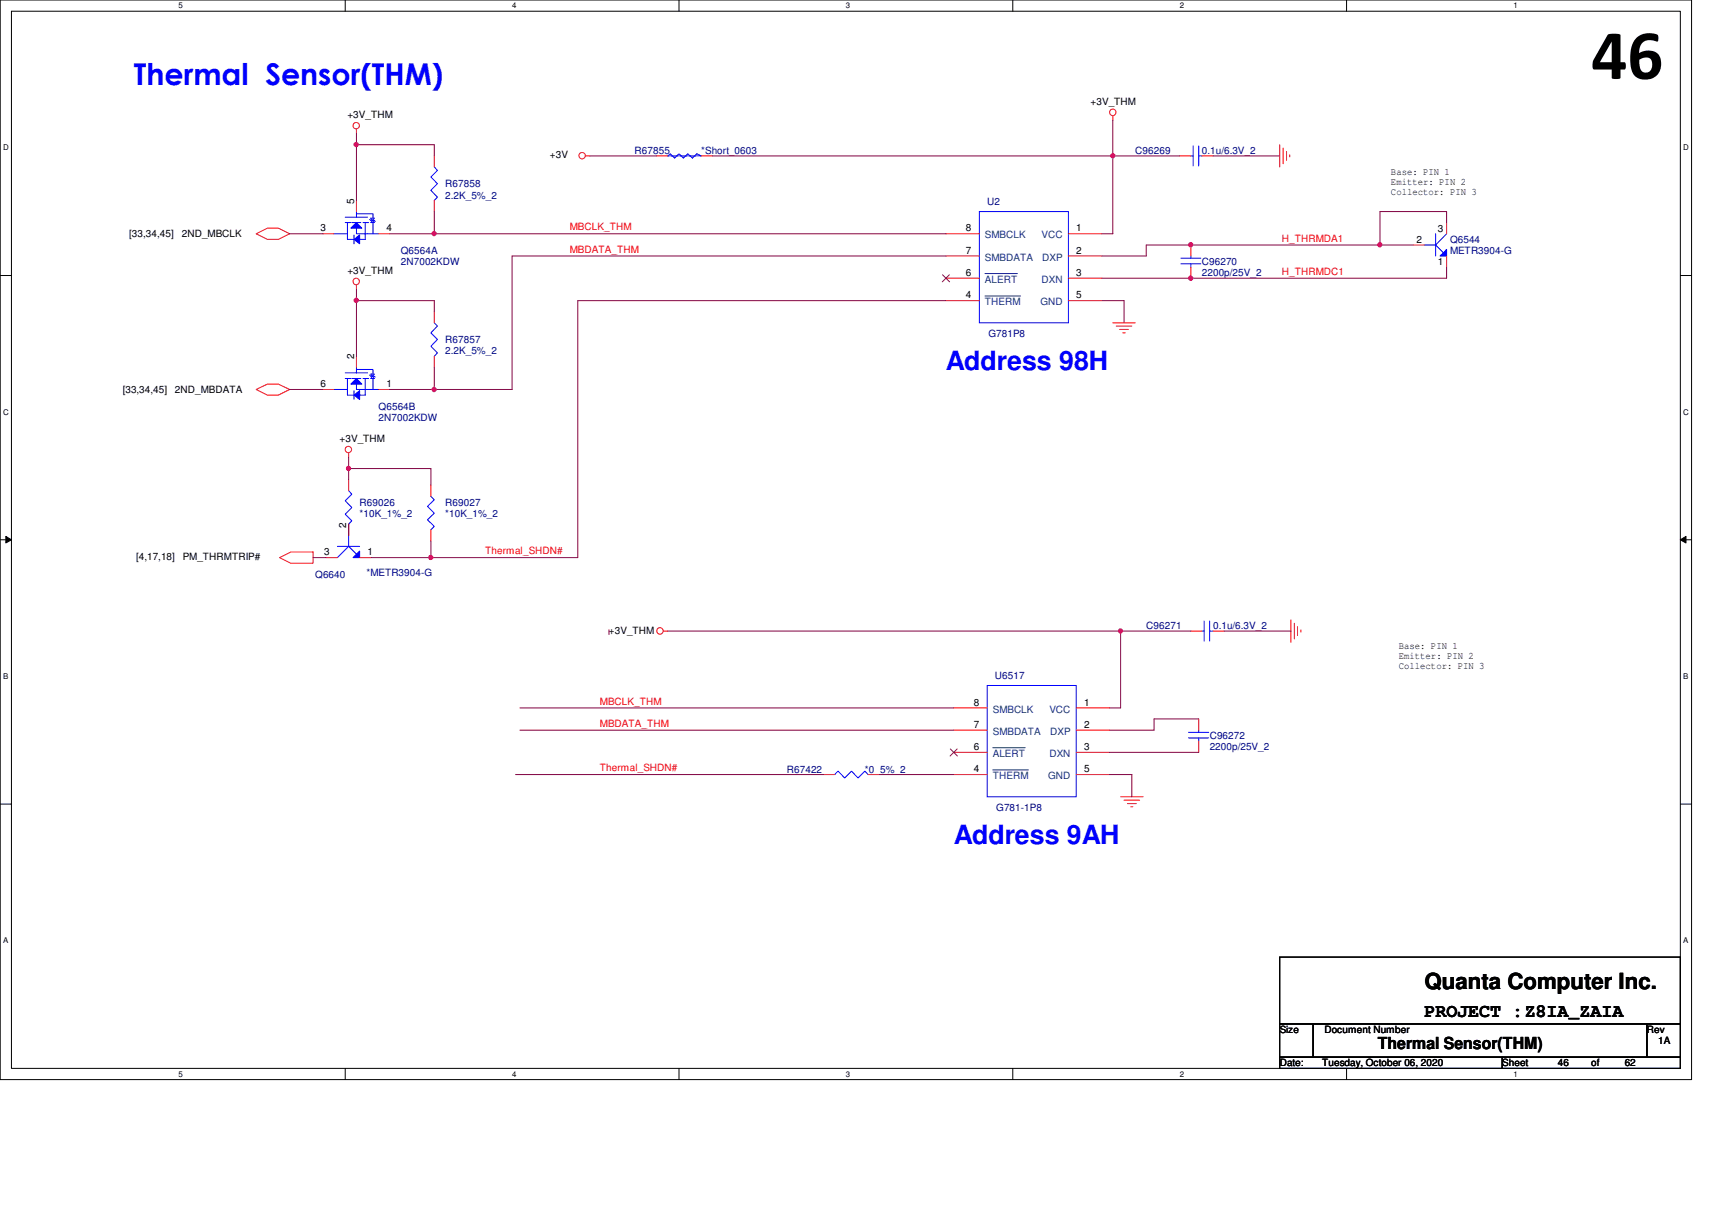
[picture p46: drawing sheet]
<svg xmlns="http://www.w3.org/2000/svg" width="297mm" height="210mm" viewBox="0 0 297 210" stroke-linecap="round" stroke-linejoin="round" font-family="sans-serif">
<defs><g id="words">
<text font-size="12.3" x="276.1" y="13.7">46</text>
<text font-size="5.2" fill="#00f" x="23.2" y="14.7">Thermal Sensor(THM)</text>
<g font-size="4.6" fill="#00f">
<text x="164.1" y="64.1">Address 98H</text>
<text x="165.5" y="146.4">Address 9AH</text>
</g>
<text font-size="3.9" x="247.1" y="171.5">Quanta Computer Inc.</text>
<text font-size="3.3" x="247.1" y="176.4">PROJECT :Z8IA_ZAIA</text>
<text font-size="2.9" x="239.1" y="182">Thermal Sensor(THM)</text>
<g font-size="1.7">
<text x="60.3" y="20.5">+3V_THM</text>
<text x="189.2" y="18.2">+3V_THM</text>
<text x="95.4" y="27.5">+3V</text>
<text x="61.4" y="35.3" transform="rotate(-90 61.4 35.3)">5</text>
<text x="241.3" y="30.4">Base: PIN 1</text>
<text x="241.3" y="32.1">Emitter: PIN 2</text>
<text x="241.3" y="33.8">Collector: PIN 3</text>
<text x="22.4" y="41.2">[33,34,45]</text>
<text x="31.5" y="41.2">2ND_MBCLK</text>
<text x="55.6" y="40.1">3</text>
<text x="67.1" y="40.1">4</text>
<text x="167.6" y="40.1">8</text>
<text x="186.7" y="40.1">1</text>
<text x="249.5" y="40.2">3</text>
<text x="60.3" y="47.6">+3V_THM</text>
<text x="167.6" y="44">7</text>
<text x="167.6" y="47.8">6</text>
<text x="186.7" y="44">2</text>
<text x="186.7" y="47.8">3</text>
<text x="245.8" y="42.2">2</text>
<text x="249.5" y="46">1</text>
<text x="167.6" y="51.7">4</text>
<text x="186.7" y="51.7">5</text>
<text x="61.4" y="62.4" transform="rotate(-90 61.4 62.4)">2</text>
<text x="21.3" y="68.2">[33,34,45]</text>
<text x="30.3" y="68.2">2ND_MBDATA</text>
<text x="55.6" y="67.1">6</text>
<text x="67.1" y="67.1">1</text>
<text x="58.9" y="76.7">+3V_THM</text>
<text x="60.1" y="91.5" transform="rotate(-90 60.1 91.5)">2</text>
<text x="23.6" y="97.2">[4,17,18]</text>
<text x="31.7" y="97.2">PM_THRMTRIP#</text>
<text x="56.2" y="96.3">3</text>
<text x="63.8" y="96.3">1</text>
<text x="105.7" y="109.9">+3V_THM</text>
<text x="242.7" y="112.6">Base: PIN 1</text>
<text x="242.7" y="114.3">Emitter: PIN 2</text>
<text x="242.7" y="116.1">Collector: PIN 3</text>
<text x="168.9" y="122.4">8</text>
<text x="188.1" y="122.4">1</text>
<text x="168.9" y="126.2">7</text>
<text x="168.9" y="130.1">6</text>
<text x="188.1" y="126.2">2</text>
<text x="188.1" y="130.1">3</text>
<text x="168.9" y="133.9">4</text>
<text x="188.1" y="133.9">5</text>
<text x="222" y="179.2">Size</text>
<text x="229.8" y="179.2">Document Number</text>
<text x="285.7" y="179.2">Rev</text>
<text x="222" y="185">Date:</text>
<text x="229.4" y="185">Tuesday, October 06, 2020</text>
<text x="260.6" y="185">Sheet</text>
<text x="270.3" y="185">46</text>
<text x="276.1" y="185">of</text>
<text x="281.9" y="185">62</text>
<text x="287.7" y="181.1">1A</text>
</g>
<g font-size="1.7" fill="#000080">
<text x="110.1" y="26.7">R67855</text>
<text x="121.7" y="26.7">*Short_0603</text>
<text x="197" y="26.7">C96269</text>
<text x="208.5" y="26.7">0.1u/6.3V_2</text>
<text x="77.3" y="32.5">R67858</text>
<text x="77.3" y="34.5">2.2K_5%_2</text>
<text x="171.3" y="35.6">U2</text>
<text x="69.6" y="44.1">Q6564A</text>
<text x="69.6" y="46">2N7002KDW</text>
<text x="208.5" y="46">C96270</text>
<text x="208.5" y="48">2200p/25V_2</text>
<text x="251.6" y="42.2">Q6544</text>
<text x="251.6" y="44.1">METR3904-G</text>
<text x="77.3" y="59.5">R67857</text>
<text x="171.5" y="58.4">G781P8</text>
<text x="77.3" y="61.5">2.2K_5%_2</text>
<text x="65.7" y="71.1">Q6564B</text>
<text x="65.7" y="73.1">2N7002KDW</text>
<text x="62.4" y="87.7">R69026</text>
<text x="62.4" y="89.7">*10K_1%_2</text>
<text x="77.3" y="87.7">R69027</text>
<text x="77.3" y="89.7">*10K_1%_2</text>
<text x="54.7" y="100.3">Q6640</text>
<text x="63.6" y="99.9">*METR3904-G</text>
<text x="198.9" y="109.1">C96271</text>
<text x="210.5" y="109.1">0.1u/6.3V_2</text>
<text x="172.6" y="117.9">U6517</text>
<text x="209.9" y="128.3">C96272</text>
<text x="209.9" y="130.2">2200p/25V_2</text>
<text x="136.5" y="134.1">R67422</text>
<text x="150.1" y="134.1">*0_5%_2</text>
<text x="172.8" y="140.6">G781-1P8</text>
</g>
<g font-size="1.7" fill="#f00">
<text x="98.9" y="40">MBCLK_THM</text>
<text x="222.4" y="41.9">H_THRMDA1</text>
<text x="98.9" y="43.8">MBDATA_THM</text>
<text x="222.4" y="47.7">H_THRMDC1</text>
<text x="84.2" y="96.1">Thermal_SHDN#</text>
<text x="104.1" y="122.2">MBCLK_THM</text>
<text x="104.1" y="126.1">MBDATA_THM</text>
<text x="104.1" y="133.8">Thermal_SHDN#</text>
</g>
<g font-size="1.7" fill="#004080">
<text x="170.9" y="41.4">SMBCLK</text>
<text x="180.7" y="41.4">VCC</text>
<text x="170.9" y="45.2">SMBDATA</text>
<text x="180.8" y="45.2">DXP</text>
<text x="170.9" y="49.1">ALERT</text>
<text x="170.9" y="53">THERM</text>
<text x="180.5" y="53">GND</text>
<text x="180.7" y="49.1">DXN</text>
<text x="172.3" y="123.6">SMBCLK</text>
<text x="182.1" y="123.6">VCC</text>
<text x="172.3" y="127.5">SMBDATA</text>
<text x="172.3" y="131.3">ALERT</text>
<text x="182.1" y="131.3">DXN</text>
<text x="182.2" y="127.5">DXP</text>
<text x="172.3" y="135.2">THERM</text>
<text x="181.9" y="135.2">GND</text>
</g>
<g font-size="1.4">
<text x="30.9" y="1.4">5</text>
<text x="88.9" y="1.4">4</text>
<text x="146.8" y="1.4">3</text>
<text x="204.7" y="1.4">2</text>
<text x="262.6" y="1.4">1</text>
<text x=".5" y="26.1">D</text>
<text x="292.1" y="26.1">D</text>
<text x=".5" y="71.9">C</text>
<text x="292.1" y="71.9">C</text>
<text x=".5" y="117.8">B</text>
<text x="292.1" y="117.8">B</text>
<text x=".5" y="163.6">A</text>
<text x="292.1" y="163.6">A</text>
<text x="30.9" y="186.8">5</text>
<text x="88.9" y="186.8">4</text>
<text x="146.8" y="186.8">3</text>
<text x="204.7" y="186.8">2</text>
<text x="262.6" y="186.8">1</text>
</g>
</g></defs>
<path d="M0 0h293.5v187.3h-293.5zM2 1.9h289.5v183.4h-289.5z" fill="none" stroke="#000" stroke-width=".17"/>
<g fill="#fff">
<path d="M30.9 .2h.8v1.5h-.8z"/>
<path d="M30.9 185.5h.8v1.6h-.8z"/>
</g>
<path d="M59.9 0v1.9M59.9 185.3v2" fill="none" stroke="#000" stroke-width=".17"/>
<g fill="#fff">
<path d="M88.9 .2h.7v1.5h-.7z"/>
<path d="M88.9 185.5h.7v1.6h-.7z"/>
</g>
<path d="M117.8 0v1.9M117.8 185.3v2" fill="none" stroke="#000" stroke-width=".17"/>
<g fill="#fff">
<path d="M146.8 .2h.7v1.5h-.7z"/>
<path d="M146.8 185.5h.7v1.6h-.7z"/>
</g>
<path d="M175.7 0v1.9M175.7 185.3v2" fill="none" stroke="#000" stroke-width=".17"/>
<g fill="#fff">
<path d="M204.7 .2h.7v1.5h-.7z"/>
<path d="M204.7 185.5h.7v1.6h-.7z"/>
</g>
<path d="M233.6 0v1.9M233.6 185.3v2" fill="none" stroke="#000" stroke-width=".17"/>
<g fill="#fff">
<path d="M262.6 .2h.8v1.5h-.8z"/>
<path d="M262.6 185.5h.8v1.6h-.8z"/>
<path d="M.5 24.8h1v1.6h-1z"/>
<path d="M292.1 24.8h.9v1.6h-.9z"/>
<path d="M.5 70.7h1v1.5h-1z"/>
<path d="M292.1 70.7h.9v1.5h-.9z"/>
</g>
<path d="M0 47.8h2M291.5 47.8h2" fill="none" stroke="#000" stroke-width=".17"/>
<g fill="#fff">
<path d="M.5 116.5h.9v1.6h-.9z"/>
<path d="M292.1 116.5h.8v1.6h-.8z"/>
</g>
<path d="M0 93.6h2M1 93l1 .6-1 .6zM291.5 93.6l1-.6v1.2zM291.5 93.6h2" fill="none" stroke="#000" stroke-width=".17"/>
<path d="M1 93l1 .6-1 .6zM291.5 93.6l1-.6v1.2z" fill="#000"/>
<g fill="#fff">
<path d="M.5 162.4h.9v1.5h-.9z"/>
<path d="M292.1 162.4h.8v1.5h-.8z"/>
</g>
<path d="M0 139.5h2M291.5 139.5h2M222 166h69.5v11.6h-69.5zM222 177.6h5.8v5.8h-5.8zM227.8 177.6h57.9v5.8h-57.9zM285.7 177.6h5.8v5.8h-5.8zM222 183.4h38.6v1.9h-38.6zM260.6 183.4h30.9v1.9h-30.9z" fill="none" stroke="#000" stroke-width=".17"/>
<g fill="none" stroke="#f00" stroke-width=".17">
<path d="M61.8 22.4v.8M101.6 27.1h.8M193.1 20.1v.8M222 25.1v3.9M222.6 25.7v2.7M223.2 26.3v1.5M223.8 26.8v.4M44.4 40.6l2-1h1.9l1.9 1-1.9 .9h-1.9zM61.8 49.4v.8M193.1 56h3.9M193.7 56.6h2.7M194.3 57.1h1.5"/>
<path d="M194.8 57.7h.4M44.4 67.6l2-1h1.9l1.9 1-1.9 .9h-1.9zM60.5 78.6v.8M48.5 96.7l2-.9h3.8v1.9h-3.8zM115.1 109.5h.8M206.6 109.5h1.9M210.5 109.5h1.9M224 107.5v3.9M224.6 108.1v2.7M225.1 108.7v1.5M225.7 109.3v.3M194.4 138.2h3.9"/>
<path d="M195 138.8h2.7M195.6 139.4h1.5M196.2 140h.4"/>
<circle cx="193.1" cy="19.5" r=".56"/>
<circle cx="61.8" cy="21.8" r=".56"/>
<circle cx="101" cy="27" r=".56"/>
<circle cx="61.8" cy="48.8" r=".56"/>
<circle cx="60.4" cy="78" r=".56"/>
<circle cx="114.5" cy="109.4" r=".56"/>
</g>
<path d="M208.5 109.5h.4M208.9 107.7v3.5M209.9 109.5h.6M209.9 107.7v3.5" fill="none" stroke="#00f" stroke-width=".17"/>
<path d="M60.9 66.6l.9-.9 1 .9z" fill="#00f"/>
<path d="M60.9 66.6l.9-.9 1 .9z" fill="none" stroke="#00f" stroke-width=".17"/>
<path d="M61.4 68.5l1-.7v1.5z" fill="#00f"/>
<g fill="none" stroke="#00f" stroke-width=".17">
<path d="M206.6 27.1h.4M207 25.3v3.5M208 27.1h.5M208 25.3v3.5M204.9 45.8h3.5M204.9 44.8h3.5M206.6 44.4v.4M206.6 45.8v.6M58 67.6h2.3M59.9 64.7h3.9M59.9 65.7h1M60.3 65.7v2.8h1.1"/>
<path d="M61 65.7h1.6M61.4 67.8v1.5M61.4 68.5l1-.7v1.5zM61.8 63.7v1M61.8 64.1h2.9v.8M61.8 66.6v1h3.9M63 65.7h1M63.4 65.7v2.8h-1M64.1 65.1l.2 .2h.6l.2 .1M64.3 64.9l.6 .8h-.6l.6-.8zM64.7 65.7v1.9"/>
</g>
<path d="M204.7 27.1h1.9M208.5 27.1h2M206.6 42.5v1.9M206.6 46.4v1.9M56 67.6h2M61.8 61.8v1.9M65.7 67.6h1.9" fill="none" stroke="#f00" stroke-width=".17"/>
<path d="M61.3 96.7l1.1-1.1v1.1z" fill-rule="evenodd" fill="#00f"/>
<path d="M247.1 42.5h2M249.1 40.6v3.8M251 40.6l-1.9 1.9 1.3 1.4M58.5 94.8h3.9M60.5 92.9v1.9M61.3 96.7l1.1-1.1v1.1zM61.8 96.1l-1.3-1.3-2 1.9M74.8 86.1l.5 .6-1.1 1.1 1.1 1.2-1.1 1.2 1.1 1.1-.5 .6" fill="none" stroke="#00f" stroke-width=".17"/>
<path d="M56.6 96.7h1.9M60.5 90.9v2M62.4 96.7h1.9M74.8 91.9v2M74.8 84.2v1.9" fill="none" stroke="#f00" stroke-width=".17"/>
<path d="M251 43.3v1.1h-1.2z" fill-rule="evenodd" fill="#00f"/>
<path d="M251 43.3v1.1h-1.2z" fill="none" stroke="#00f" stroke-width=".17"/>
<path d="M251 38.6v2M245.2 42.5h1.9M251 44.4v2" fill="none" stroke="#f00" stroke-width=".17"/>
<path d="M60.9 39.6l.9-1 1 1z" fill="#00f"/>
<path d="M60.9 39.6l.9-1 1 1z" fill="none" stroke="#00f" stroke-width=".17"/>
<path d="M61.4 41.5l1-.7v1.5z" fill="#00f"/>
<g fill="none" stroke="#00f" stroke-width=".17">
<path d="M59.9 37.7h3.9M59.9 38.6h1M60.3 38.6v2.9h1.1M61 38.6h1.6M61.8 36.7v1M61.8 37.1h2.9v.7M61.8 39.6v1h3.9M63 38.6h1M63.4 38.6v2.9h-1M64.1 38.1l.2 .1h.6l.2 .2M64.3 37.8l.6 .8h-.6l.6-.8zM64.7 38.6v2"/>
<path d="M75.3 29l.6 .5-1.1 1.2 1.1 1.2-1.1 1.1 1.1 1.2-.6 .6M115.9 27.1l.4-.4 .7 .7 .8-.7 .8 .7 .7-.7 .8 .7 .8-.7 .8 .4zM169.9 36.7h15.5v19.3h-15.5zM58 40.6h2.3M61.4 40.8v1.5M61.4 41.5l1-.7v1.5zM75.3 56l.6 .6-1.1 1.1 1.1 1.2-1.1 1.2 1.1 1.1-.6 .6M60.5 85.1l.5 .6-1.1 1.2 1.1 1.2-1.1 1.1 1.1 1.1-.5 .6M171.3 118.9h15.4v19.3h-15.4zM144.8 134.4l.6-.6 1.2 1.2 1.1-1.2 1.2 1.2 1.2-1.2 .5 .6M206.2 128h3.5M206.2 127h3.5"/>
<path d="M208 126.7v.3M208 128v.6"/>
</g>
<g fill="none" stroke="#f00" stroke-width=".17">
<path d="M61.8 34.8v1.9M75.3 27.1v1.9M75.3 34.8v1.9M114 27.1h1.9M121.7 27.1h1.9M56 40.6h2M65.7 40.6h1.9M75.3 54.1v1.9M164.1 40.6h5.8M164.1 44.4h5.8M164.1 48.3h5.8M164.1 52.2h5.8"/>
<path d="M185.4 40.6h5.8M185.4 44.4h5.8M185.4 48.3h5.8M185.4 52.2h5.8M75.3 61.8v1.9M60.5 83.2v1.9M60.5 90.9v2M142.9 134.4h1.9M150.6 134.4h2M165.5 122.8h5.8M165.5 126.7h5.8M165.5 130.5h5.8"/>
<path d="M165.5 134.4h5.8M186.7 122.8h5.8M186.7 126.7h5.8M186.7 130.5h5.8M186.7 134.4h5.8M208 124.7v2M208 128.6v1.9"/>
</g>
<path d="M163.5 47.7l1.3 1.2M164.7 47.7l-1.2 1.2M164.9 129.9l1.2 1.2M166.1 129.9l-1.3 1.2" fill="none" stroke="#804000" stroke-width=".17"/>
<path d="M170.9 47.5h5.6M170.9 51.4h6.2M172.3 129.7h5.6M172.3 133.6h6.1" fill="none" stroke="#004080" stroke-width=".17"/>
<path d="M102.4 27.1h11.6M193.1 27.1h11.6M210.5 27.1h11.5M251 38.6v-1.9h-11.6v5.8h-40.5v1.9M191.2 40.6h1.9" fill="none" stroke="#800040" stroke-width=".17"/>
<circle cx="239.4" cy="42.5" r=".38" fill="#f0f"/>
<circle cx="239.4" cy="42.5" r=".38" fill="none" stroke="#f0f" stroke-width=".17"/>
<circle cx="206.6" cy="42.5" r=".38" fill="#f0f"/>
<circle cx="206.6" cy="42.5" r=".38" fill="none" stroke="#f0f" stroke-width=".17"/>
<path d="M88.9 44.4h75.2M191.2 44.4h7.7M239.4 42.5h5.8M251 46.4v1.9h-59.8" fill="none" stroke="#800040" stroke-width=".17"/>
<circle cx="206.6" cy="48.3" r=".38" fill="#f0f"/>
<circle cx="206.6" cy="48.3" r=".38" fill="none" stroke="#f0f" stroke-width=".17"/>
<path d="M75.3 36.7v3.9h88.8M67.6 40.6h7.7M191.2 52.2h3.8v3.8M206.6 109.5h-12.2v13.3h-1.9M212.4 109.5h11.6M89.4 134.4h53.5M90.2 122.8h75.3M90.2 126.7h75.3M152.6 134.4h12.9M192.5 134.4h3.9v3.8M192.5 130.5h15.5M208 124.7h-7.8v2h-7.7" fill="none" stroke="#800040" stroke-width=".17"/>
<circle cx="75.3" cy="40.5" r=".37" fill="#f0f"/>
<circle cx="75.3" cy="40.5" r=".37" fill="none" stroke="#f0f" stroke-width=".17"/>
<path d="M88.9 44.4v23.2M67.6 67.6h7.7" fill="none" stroke="#800040" stroke-width=".17"/>
<circle cx="75.3" cy="67.6" r=".38" fill="#f0f"/>
<circle cx="75.3" cy="67.6" r=".38" fill="none" stroke="#f0f" stroke-width=".17"/>
<path d="M61.8 23.2v1.9h13.5" fill="none" stroke="#800040" stroke-width=".17"/>
<circle cx="61.8" cy="25.1" r=".37" fill="#f0f"/>
<circle cx="61.8" cy="25.1" r=".37" fill="none" stroke="#f0f" stroke-width=".17"/>
<path d="M61.8 25.1v9.7M75.3 25.1v2M50.2 40.6h5.8M61.8 50.2v2h13.5M50.2 67.6h5.8" fill="none" stroke="#800040" stroke-width=".17"/>
<circle cx="61.8" cy="52.1" r=".38" fill="#f0f"/>
<circle cx="61.8" cy="52.1" r=".38" fill="none" stroke="#f0f" stroke-width=".17"/>
<path d="M61.8 52.2v9.6M75.3 52.2v1.9M60.5 79.4v1.9h14.3M75.3 63.7v3.9h13.6" fill="none" stroke="#800040" stroke-width=".17"/>
<circle cx="60.5" cy="81.3" r=".37" fill="#f0f"/>
<circle cx="60.5" cy="81.3" r=".37" fill="none" stroke="#f0f" stroke-width=".17"/>
<path d="M60.5 81.3v1.9M60.5 90.9v2M74.8 81.3v2.9M74.8 93.9v2.8" fill="none" stroke="#800040" stroke-width=".17"/>
<circle cx="74.7" cy="96.7" r=".37" fill="#f0f"/>
<circle cx="74.7" cy="96.7" r=".37" fill="none" stroke="#f0f" stroke-width=".17"/>
<path d="M164.1 52.2h-63.9v44.5h-35.9M54.3 96.7h2.3M105.7 109.3v.8M115.9 109.5h78.5" fill="none" stroke="#800040" stroke-width=".17"/>
<circle cx="194.4" cy="109.4" r=".37" fill="#f0f"/>
<circle cx="194.4" cy="109.4" r=".37" fill="none" stroke="#f0f" stroke-width=".17"/>
<path d="M123.6 27.1h69.5M193.1 20.9v19.7" fill="none" stroke="#800040" stroke-width=".17"/>
<circle cx="193.1" cy="27" r=".37" fill="#f0f"/>
<circle cx="193.1" cy="27" r=".37" fill="none" stroke="#f0f" stroke-width=".17"/>
<circle cx="239.4" cy="42.5" r=".38" fill="#f0f"/>
<circle cx="239.4" cy="42.5" r=".38" fill="none" stroke="#f0f" stroke-width=".17"/>
<circle cx="206.6" cy="42.5" r=".38" fill="#f0f"/>
<circle cx="206.6" cy="42.5" r=".38" fill="none" stroke="#f0f" stroke-width=".17"/>
<circle cx="206.6" cy="48.3" r=".38" fill="#f0f"/>
<circle cx="206.6" cy="48.3" r=".38" fill="none" stroke="#f0f" stroke-width=".17"/>
<circle cx="75.3" cy="40.5" r=".37" fill="#f0f"/>
<circle cx="75.3" cy="40.5" r=".37" fill="none" stroke="#f0f" stroke-width=".17"/>
<circle cx="75.3" cy="67.6" r=".38" fill="#f0f"/>
<circle cx="75.3" cy="67.6" r=".38" fill="none" stroke="#f0f" stroke-width=".17"/>
<circle cx="61.8" cy="25.1" r=".37" fill="#f0f"/>
<circle cx="61.8" cy="25.1" r=".37" fill="none" stroke="#f0f" stroke-width=".17"/>
<circle cx="61.8" cy="52.1" r=".38" fill="#f0f"/>
<circle cx="61.8" cy="52.1" r=".38" fill="none" stroke="#f0f" stroke-width=".17"/>
<circle cx="60.5" cy="81.3" r=".37" fill="#f0f"/>
<circle cx="60.5" cy="81.3" r=".37" fill="none" stroke="#f0f" stroke-width=".17"/>
<circle cx="74.7" cy="96.7" r=".37" fill="#f0f"/>
<circle cx="74.7" cy="96.7" r=".37" fill="none" stroke="#f0f" stroke-width=".17"/>
<circle cx="194.4" cy="109.4" r=".37" fill="#f0f"/>
<circle cx="194.4" cy="109.4" r=".37" fill="none" stroke="#f0f" stroke-width=".17"/>
<circle cx="193.1" cy="27" r=".37" fill="#f0f"/>
<circle cx="193.1" cy="27" r=".37" fill="none" stroke="#f0f" stroke-width=".17"/>
<use href="#words"/>
</svg>
